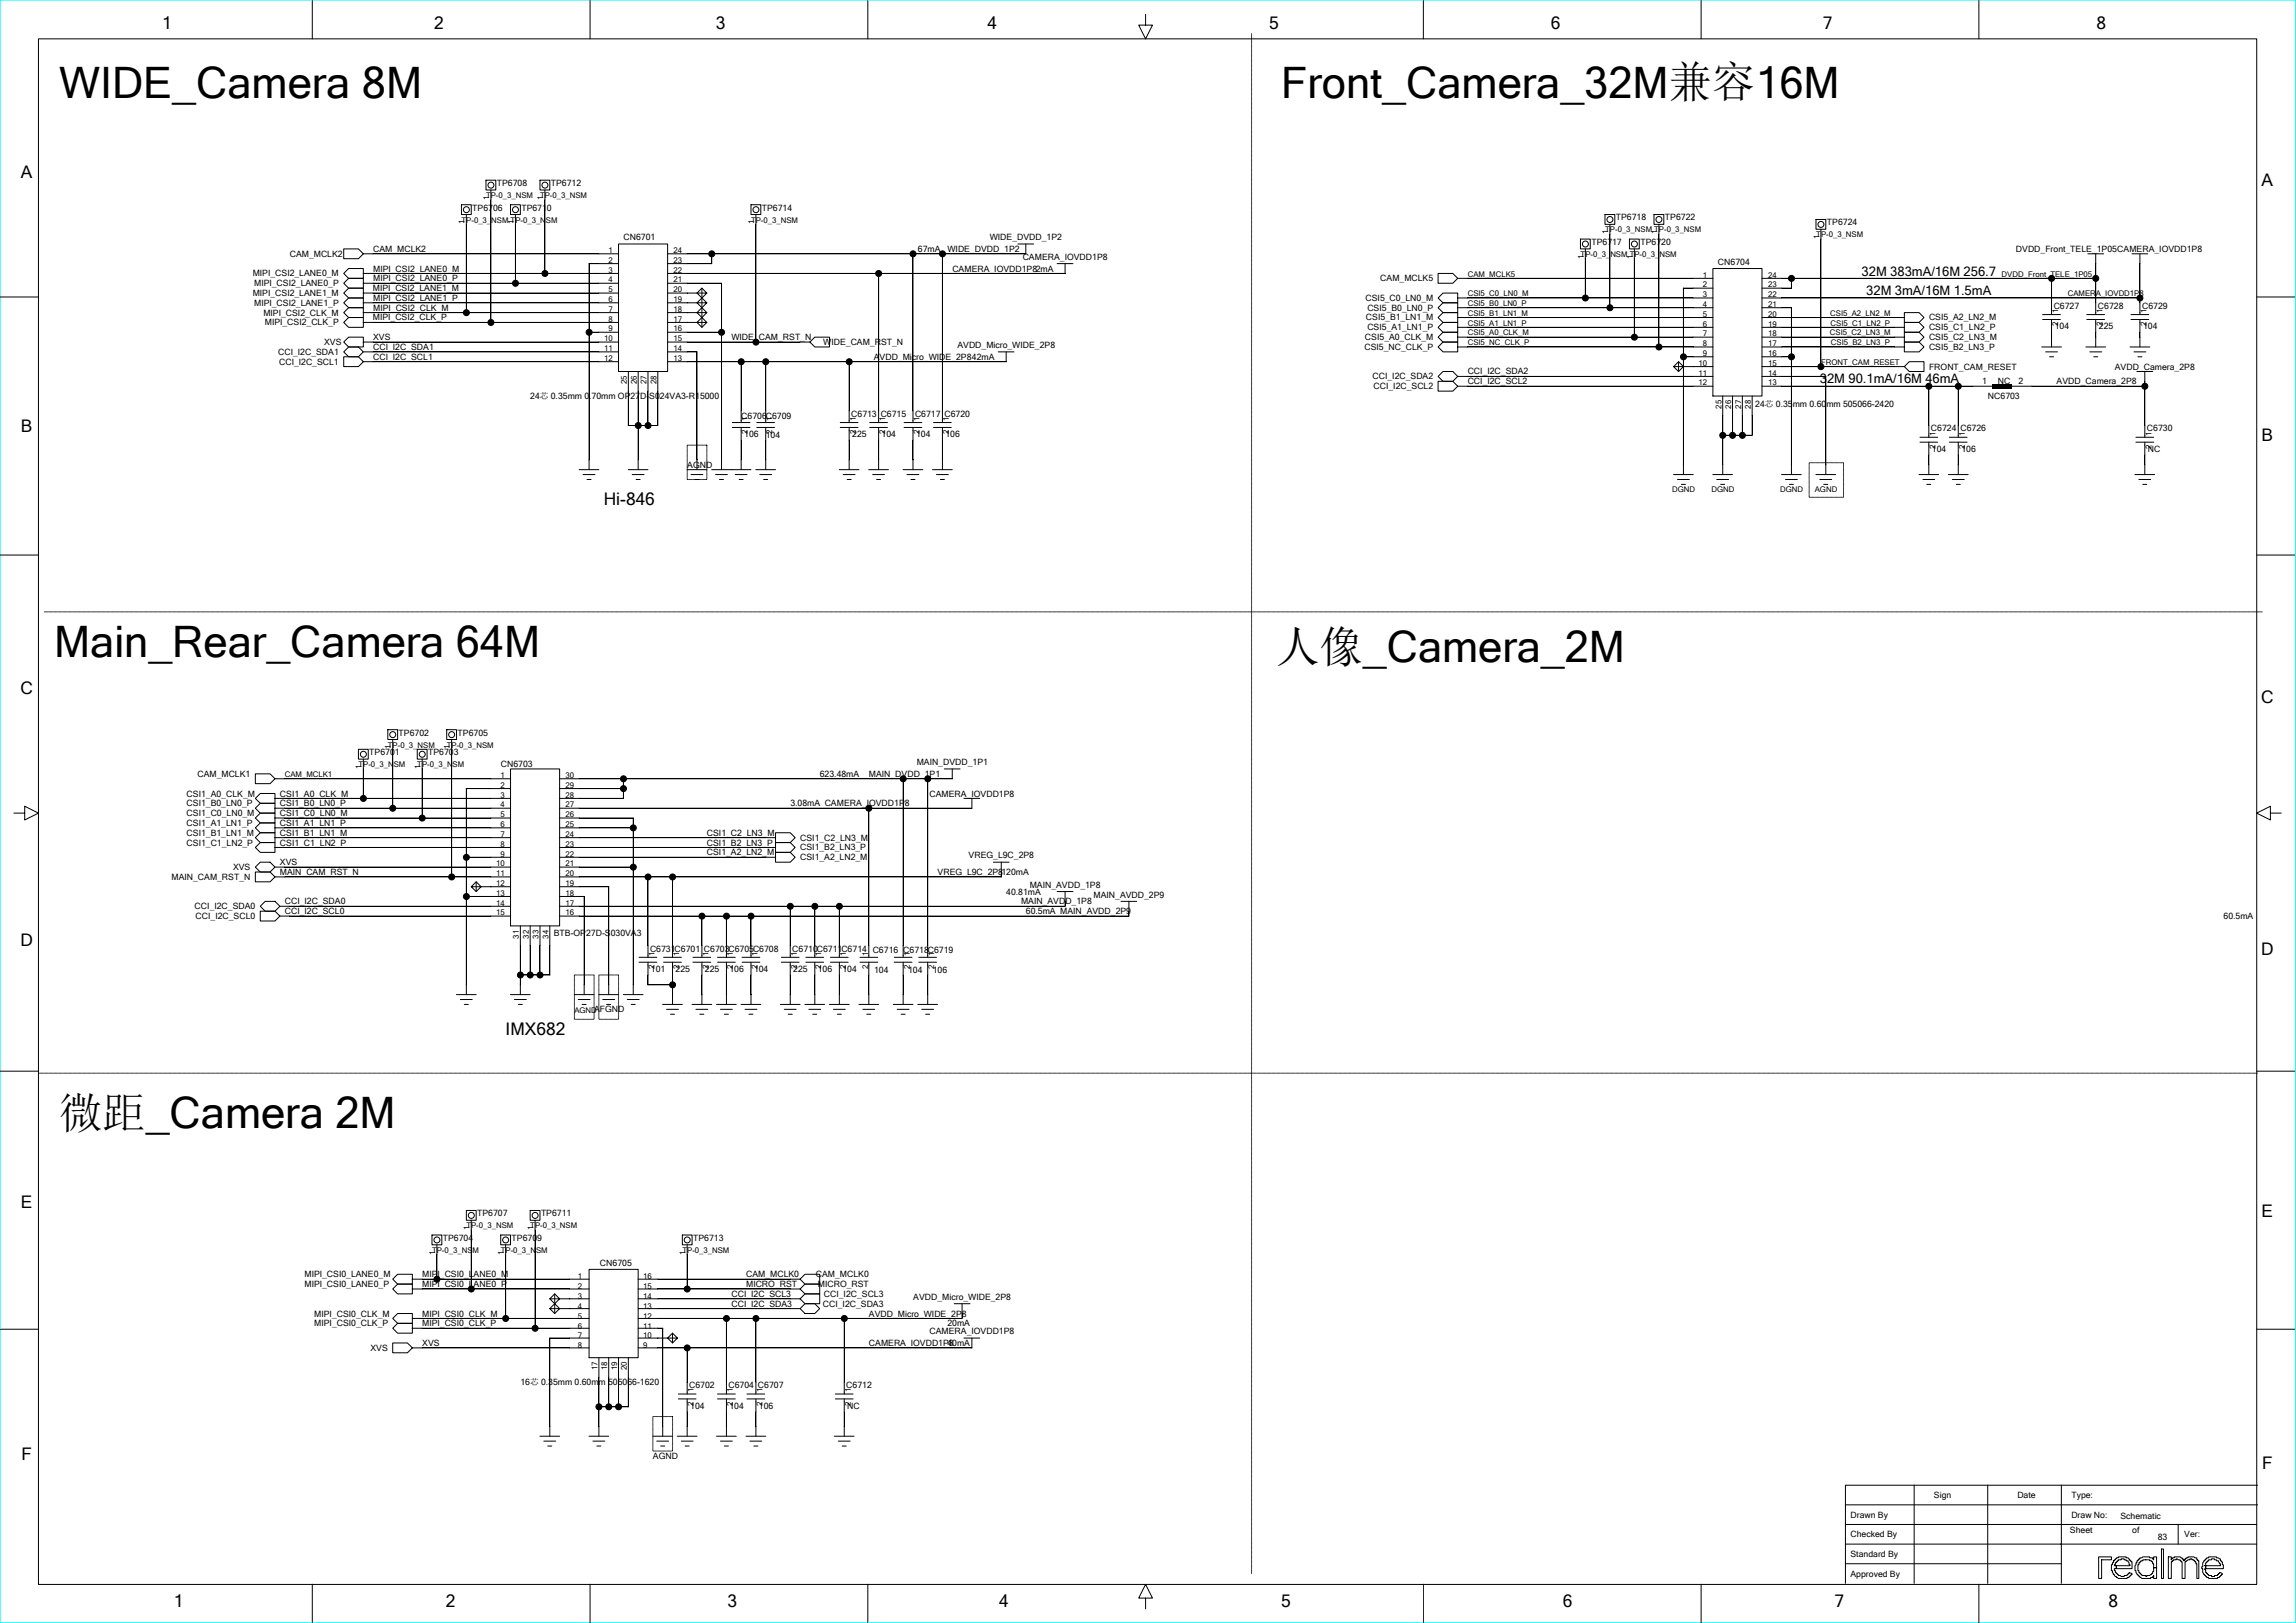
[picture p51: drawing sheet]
<svg xmlns="http://www.w3.org/2000/svg" width="297mm" height="210mm" viewBox="0 0 297 210" stroke-linecap="round" stroke-linejoin="round" font-family="sans-serif">
<defs><g id="words">
<g font-size="5.6">
<text x="7.6" y="12.6">WIDE_Camera 8M</text>
<text x="165.7" y="12.6">Front_Camera_32M兼容16M</text>
<text x="7" y="85">Main_Rear_Camera 64M</text>
<text x="165.1" y="85.6">人像_Camera_2M</text>
<text x="7.6" y="145.9">微距_Camera 2M</text>
</g>
<g font-size="2.2">
<text x="21" y="3.8">1</text>
<text x="56.1" y="3.8">2</text>
<text x="92.6" y="3.8">3</text>
<text x="127.8" y="3.8">4</text>
<text x="164.2" y="3.8">5</text>
<text x="200.6" y="3.8">6</text>
<text x="235.8" y="3.8">7</text>
<text x="271.2" y="3.8">8</text>
<text x="2.7" y="23">A</text>
<text x="292.6" y="24.1">A</text>
<text x="2.7" y="55.9">B</text>
<text x="292.6" y="57">B</text>
<text x="78.1" y="65.4">Hi-846</text>
<text x="2.6" y="89.8">C</text>
<text x="292.5" y="90.9">C</text>
<text x="2.6" y="122.4">D</text>
<text x="292.5" y="123.5">D</text>
<text x="65.4" y="133.9">IMX682</text>
<text x="2.7" y="156.3">E</text>
<text x="292.6" y="157.4">E</text>
<text x="2.8" y="188.9">F</text>
<text x="292.6" y="190.1">F</text>
<text x="22.5" y="208">1</text>
<text x="57.7" y="208">2</text>
<text x="94.1" y="208">3</text>
<text x="129.3" y="208">4</text>
<text x="165.7" y="208">5</text>
<text x="202.2" y="208">6</text>
<text x="237.3" y="208">7</text>
<text x="272.7" y="208">8</text>
</g>
<g font-size="1.7">
<text x="240.8" y="35.7">32M 383mA/16M 256.7</text>
<text x="241.4" y="38.2">32M 3mA/16M 1.5mA</text>
<text x="235.4" y="49.6">32M 90.1mA/16M 46mA</text>
</g>
<g font-size="1.1">
<text x="61.1" y="27.3">TP6706</text>
<text x="64.3" y="24.1">TP6708</text>
<text x="67.4" y="27.3">TP6710</text>
<text x="71.3" y="24.1">TP6712</text>
<text x="98.6" y="27.3">TP6714</text>
<text x="209" y="28.5">TP6718</text>
<text x="215.4" y="28.5">TP6722</text>
<text x="236.3" y="29.2">TP6724</text>
<text x="32.7" y="35.8">MIPI_CSI2_LANE0_M</text>
<text x="37.5" y="33.2">CAM_MCLK2</text>
<text x="48.3" y="32.6">CAM_MCLK2</text>
<text x="48.3" y="35.1">MIPI_CSI2_LANE0_M</text>
<text x="80.7" y="31.1">CN6701</text>
<text x="118.7" y="32.6">67mA</text>
<text x="122.6" y="32.6">WIDE_DVDD_1P2</text>
<text x="123.2" y="35.1">CAMERA_IOVDD1P82mA</text>
<text x="128" y="31.1">WIDE_DVDD_1P2</text>
<text x="132.3" y="33.6">CAMERA_IOVDD1P8</text>
<text x="205.9" y="31.7">TP6717</text>
<text x="212.2" y="31.7">TP6720</text>
<text x="222.2" y="34.2">CN6704</text>
<text x="260.8" y="32.6">DVDD_Front_TELE_1P05CAMERA_IOVDD1P8</text>
<text x="32.7" y="38.3">MIPI_CSI2_LANE1_M</text>
<text x="32.9" y="39.6">MIPI_CSI2_LANE1_P</text>
<text x="32.9" y="37">MIPI_CSI2_LANE0_P</text>
<text x="34.1" y="40.8">MIPI_CSI2_CLK_M</text>
<text x="48.2" y="37.7">MIPI_CSI2_LANE1_M</text>
<text x="48.2" y="41.5">MIPI_CSI2_CLK_P</text>
<text x="48.3" y="38.9">MIPI_CSI2_LANE1_P</text>
<text x="48.3" y="36.4">MIPI_CSI2_LANE0_P</text>
<text x="48.3" y="40.2">MIPI_CSI2_CLK_M</text>
<text x="176.6" y="38.9">CSI5_C0_LN0_M</text>
<text x="176.7" y="41.5">CSI5_B1_LN1_M</text>
<text x="176.9" y="40.2">CSI5_B0_LN0_P</text>
<text x="178.5" y="36.4">CAM_MCLK5</text>
<text x="249.5" y="41.5">CSI5_A2_LN2_M</text>
<text x="265.7" y="39.9">C6727</text>
<text x="271.4" y="39.9">C6728</text>
<text x="277.1" y="39.9">C6729</text>
<text x="34.3" y="42.1">MIPI_CSI2_CLK_P</text>
<text x="36" y="45.9">CCI_I2C_SDA1</text>
<text x="36.1" y="47.2">CCI_I2C_SCL1</text>
<text x="41.9" y="44.6">XVS</text>
<text x="48.3" y="44">XVS</text>
<text x="48.3" y="45.3">CCI_I2C_SDA1</text>
<text x="48.3" y="46.6">CCI_I2C_SCL1</text>
<text x="94.6" y="44">WIDE_CAM_RST_N</text>
<text x="106.5" y="44.6">WIDE_CAM_RST_N</text>
<text x="113" y="46.6">AVDD_Micro_WIDE_2P842mA</text>
<text x="123.8" y="45">AVDD_Micro_WIDE_2P8</text>
<text x="176.5" y="45.3">CSI5_NC_CLK_P</text>
<text x="176.6" y="44">CSI5_A0_CLK_M</text>
<text x="176.9" y="42.7">CSI5_A1_LN1_P</text>
<text x="249.5" y="47.8">FRONT_CAM_RESET</text>
<text x="249.5" y="45.3">CSI5_B2_LN3_P</text>
<text x="249.5" y="44">CSI5_C2_LN3_M</text>
<text x="249.5" y="42.7">CSI5_C1_LN2_P</text>
<text x="265.8" y="42.6">104</text>
<text x="271.5" y="42.6">225</text>
<text x="273.6" y="47.8">AVDD_Camera_2P8</text>
<text x="277.2" y="42.6">104</text>
<text x="68.6" y="51.6">24芯 0.35mm 0.70mm OP27D-S024VA3-R15000</text>
<text x="110.1" y="53.9">C6713 C6715</text>
<text x="118.4" y="53.9">C6717 C6720</text>
<text x="177.6" y="49.1">CCI_I2C_SDA2</text>
<text x="177.7" y="50.4">CCI_I2C_SCL2</text>
<text x="189.9" y="48.5">CCI_I2C_SDA2</text>
<text x="189.9" y="49.7">CCI_I2C_SCL2</text>
<text x="227.1" y="52.6">24芯 0.35mm 0.60mm 505066-2420</text>
<text x="256.4" y="49.7">1</text>
<text x="257.1" y="51.6">NC6703</text>
<text x="258.4" y="49.7">NC</text>
<text x="261.1" y="49.7">2</text>
<text x="266" y="49.7">AVDD_Camera_2P8</text>
<text x="95.9" y="54.2">C6706C6709</text>
<text x="96.3" y="56.6">106</text>
<text x="99.1" y="56.7">104</text>
<text x="110.2" y="56.6">225</text>
<text x="114" y="56.6">104</text>
<text x="118.5" y="56.6">104</text>
<text x="122.3" y="56.6">106</text>
<text x="249.8" y="55.8">C6724 C6726</text>
<text x="249.9" y="58.5">104</text>
<text x="253.7" y="58.5">106</text>
<text x="277.7" y="55.8">C6730</text>
<text x="277.9" y="58.5">NC</text>
<text x="88.9" y="60.5">AGND</text>
<text x="51.6" y="95.2">TP6702</text>
<text x="59.2" y="95.2">TP6705</text>
<text x="25.5" y="100.5">CAM_MCLK1</text>
<text x="47.8" y="97.7">TP6701</text>
<text x="55.4" y="97.7">TP6703</text>
<text x="64.8" y="99.2">CN6703</text>
<text x="106" y="100.5">623.48mA</text>
<text x="112.4" y="100.5">MAIN_DVDD_1P1</text>
<text x="118.6" y="99">MAIN_DVDD_1P1</text>
<text x="24.1" y="103.1">CSI1_A0_CLK_M</text>
<text x="24.1" y="104.3">CSI1_B0_LN0_P</text>
<text x="24.1" y="105.6">CSI1_C0_LN0_M</text>
<text x="24.1" y="106.9">CSI1_A1_LN1_P</text>
<text x="36.2" y="106.9">CSI1_A1_LN1_P</text>
<text x="36.2" y="103.1">CSI1_A0_CLK_M</text>
<text x="36.2" y="104.3">CSI1_B0_LN0_P</text>
<text x="36.2" y="105.6">CSI1_C0_LN0_M</text>
<text x="102.2" y="104.3">3.08mA CAMERA_IOVDD1P8</text>
<text x="120.2" y="103.1">CAMERA_IOVDD1P8</text>
<text x="22.2" y="113.9">MAIN_CAM_RST_N</text>
<text x="24.1" y="109.4">CSI1_C1_LN2_P</text>
<text x="24.1" y="108.1">CSI1_B1_LN1_M</text>
<text x="30.1" y="112.6">XVS</text>
<text x="36.2" y="108.1">CSI1_B1_LN1_M</text>
<text x="36.2" y="109.4">CSI1_C1_LN2_P</text>
<text x="36.2" y="113.2">MAIN_CAM_RST_N</text>
<text x="36.2" y="112">XVS</text>
<text x="91.4" y="110.7">CSI1_A2_LN2_M</text>
<text x="91.4" y="109.4">CSI1_B2_LN3_P</text>
<text x="91.4" y="108.1">CSI1_C2_LN3_M</text>
<text x="103.5" y="108.8">CSI1_C2_LN3_M</text>
<text x="103.5" y="110">CSI1_B2_LN3_P</text>
<text x="103.5" y="111.3">CSI1_A2_LN2_M</text>
<text x="121.3" y="113.2">VREG_L9C_2P8120mA</text>
<text x="125.3" y="111.1">VREG_L9C_2P8</text>
<text x="25.2" y="117.7">CCI_I2C_SDA0</text>
<text x="25.3" y="118.9">CCI_I2C_SCL0</text>
<text x="36.8" y="117">CCI_I2C_SDA0</text>
<text x="36.8" y="118.3">CCI_I2C_SCL0</text>
<text x="130.2" y="115.8">40.81mA</text>
<text x="132.1" y="117">MAIN_AVDD_1P8</text>
<text x="132.7" y="118.3">60.5mA MAIN_AVDD_2P9</text>
<text x="133.2" y="114.9">MAIN_AVDD_1P8</text>
<text x="141.5" y="116.1">MAIN_AVDD_2P9</text>
<text x="287.6" y="118.9">60.5mA</text>
<text x="71.6" y="121.1">BTB-OP27D-S030VA3</text>
<text x="84.1" y="123.1">C6731C6701 C6703C6705C6708</text>
<text x="84.2" y="125.8">101</text>
<text x="87.4" y="125.8">225</text>
<text x="91.2" y="125.8">225</text>
<text x="94.4" y="125.8">106</text>
<text x="97.5" y="125.8">104</text>
<text x="102.5" y="123.1">C6710C6711C6714 C6716 C6718C6719</text>
<text x="102.6" y="125.8">225</text>
<text x="105.8" y="125.8">106</text>
<text x="109" y="125.8">104</text>
<text x="113.1" y="125.9">104</text>
<text x="117.5" y="125.9">104</text>
<text x="120.7" y="125.9">106</text>
<text x="76.8" y="131">AFGND</text>
<text x="57.3" y="160.6">TP6704</text>
<text x="61.7" y="157.4">TP6707</text>
<text x="66.2" y="160.6">TP6709</text>
<text x="70" y="157.4">TP6711</text>
<text x="89.7" y="160.6">TP6713</text>
<text x="39.4" y="165.3">MIPI_CSI0_LANE0_M</text>
<text x="39.4" y="166.5">MIPI_CSI0_LANE0_P</text>
<text x="54.6" y="165.3">MIPI_CSI0_LANE0_M</text>
<text x="54.6" y="166.5">MIPI_CSI0_LANE0_P</text>
<text x="77.6" y="163.8">CN6705</text>
<text x="94.6" y="167.8">CCI_I2C_SCL3</text>
<text x="96.5" y="166.5">MICRO_RST</text>
<text x="96.5" y="165.3">CAM_MCLK0</text>
<text x="105.5" y="165.3">CAM_MCLK0</text>
<text x="105.8" y="166.5">MICRO_RST</text>
<text x="106.6" y="167.8">CCI_I2C_SCL3</text>
<text x="40.7" y="170.4">MIPI_CSI0_CLK_M</text>
<text x="40.7" y="171.6">MIPI_CSI0_CLK_P</text>
<text x="54.6" y="170.4">MIPI_CSI0_CLK_M</text>
<text x="54.6" y="171.6">MIPI_CSI0_CLK_P</text>
<text x="94.6" y="169.1">CCI_I2C_SDA3</text>
<text x="106.4" y="169.1">CCI_I2C_SDA3</text>
<text x="112.4" y="170.4">AVDD_Micro_WIDE_2P8</text>
<text x="118.1" y="168.2">AVDD_Micro_WIDE_2P8</text>
<text x="120.2" y="172.6">CAMERA_IOVDD1P8</text>
<text x="122.6" y="171.6">20mA</text>
<text x="47.9" y="174.8">XVS</text>
<text x="54.6" y="174.2">XVS</text>
<text x="67.3" y="179.2">16芯 0.35mm 0.60mm 505066-1620</text>
<text x="89.2" y="179.6">C6702</text>
<text x="94.2" y="179.6">C6704 C6707</text>
<text x="109.5" y="179.6">C6712</text>
<text x="112.4" y="174.2">CAMERA_IOVDD1P8</text>
<text x="122.6" y="174.2">40mA</text>
<text x="89.3" y="182.3">104</text>
<text x="94.4" y="182.3">104</text>
<text x="98.2" y="182.3">106</text>
<text x="109.6" y="182.3">NC</text>
<text x="84.5" y="188.8">AGND</text>
<text x="239.4" y="196.4">Drawn By</text>
<text x="250.2" y="193.8">Sign</text>
<text x="261" y="193.8">Date</text>
<text x="267.9" y="193.8">Type:</text>
<text x="267.9" y="196.4">Draw No:</text>
<text x="274.3" y="196.5">Schematic</text>
<text x="239.4" y="198.9">Checked By</text>
<text x="239.4" y="201.5">Standard By</text>
<text x="267.8" y="198.4">Sheet</text>
<text x="275.8" y="198.4">of</text>
<text x="279.1" y="199.3">83</text>
<text x="282.6" y="198.9">Ver:</text>
<text x="239.4" y="204">Approved By</text>
</g>
<g font-size="1">
<text x="59.7" y="28.8">TP-0_3_NSM TP-0_3_NSM</text>
<text x="60.1" y="29" transform="rotate(-90 60.1 29)">1</text>
<text x="62.9" y="25.6">TP-0_3_NSM</text>
<text x="63.3" y="25.8" transform="rotate(-90 63.3 25.8)">1</text>
<text x="66.5" y="29" transform="rotate(-90 66.5 29)">1</text>
<text x="69.9" y="25.6">TP-0_3_NSM</text>
<text x="70.3" y="25.8" transform="rotate(-90 70.3 25.8)">1</text>
<text x="97.2" y="28.8">TP-0_3_NSM</text>
<text x="97.6" y="29" transform="rotate(-90 97.6 29)">1</text>
<text x="78.7" y="32.7">1</text>
<text x="78.7" y="34">2</text>
<text x="78.7" y="35.3">3</text>
<text x="87.1" y="32.7">24</text>
<text x="87.1" y="35.3">22</text>
<text x="87.1" y="34">23</text>
<text x="189.9" y="35.8">CAM_MCLK5</text>
<text x="204.5" y="33.2">TP-0_3_NSM TP-0_3_NSM</text>
<text x="204.9" y="33.5" transform="rotate(-90 204.9 33.5)">1</text>
<text x="207.6" y="30.1">TP-0_3_NSM TP-0_3_NSM</text>
<text x="208" y="30.3" transform="rotate(-90 208 30.3)">1</text>
<text x="211.2" y="33.5" transform="rotate(-90 211.2 33.5)">1</text>
<text x="214.4" y="30.3" transform="rotate(-90 214.4 30.3)">1</text>
<text x="220.3" y="35.9">1</text>
<text x="228.7" y="35.9">24</text>
<text x="234.9" y="30.7">TP-0_3_NSM</text>
<text x="235.3" y="30.9" transform="rotate(-90 235.3 30.9)">1</text>
<text x="258.9" y="35.8">DVDD_Front_TELE_1P05</text>
<text x="78.7" y="37.8">5</text>
<text x="78.7" y="40.3">7</text>
<text x="78.7" y="41.6">8</text>
<text x="78.7" y="39.1">6</text>
<text x="78.7" y="36.5">4</text>
<text x="87.1" y="36.5">21</text>
<text x="87.1" y="37.8">20</text>
<text x="87.1" y="40.3">18</text>
<text x="87.1" y="41.6">17</text>
<text x="87.1" y="39.1">19</text>
<text x="189.9" y="38.3">CSI5_C0_LN0_M</text>
<text x="189.9" y="39.6">CSI5_B0_LN0_P</text>
<text x="189.9" y="40.8">CSI5_B1_LN1_M</text>
<text x="220.3" y="41">5</text>
<text x="220.3" y="37.2">2</text>
<text x="220.3" y="39.7">4</text>
<text x="220.3" y="38.4">3</text>
<text x="228.7" y="38.4">22</text>
<text x="228.7" y="41">20</text>
<text x="228.7" y="39.7">21</text>
<text x="228.7" y="37.2">23</text>
<text x="236.8" y="40.8">CSI5_A2_LN2_M</text>
<text x="266.2" y="40.5" transform="rotate(-90 266.2 40.5)">1</text>
<text x="267.5" y="38.3">CAMERA_IOVDD1P8</text>
<text x="272" y="40.5" transform="rotate(-90 272 40.5)">1</text>
<text x="277.7" y="40.5" transform="rotate(-90 277.7 40.5)">1</text>
<text x="78.1" y="46.7">12</text>
<text x="78.1" y="44.2">10</text>
<text x="78.1" y="45.4">11</text>
<text x="78.7" y="42.9">9</text>
<text x="87.1" y="45.4">14</text>
<text x="87.1" y="44.2">15</text>
<text x="87.1" y="46.7">13</text>
<text x="87.1" y="42.9">16</text>
<text x="189.9" y="43.4">CSI5_A0_CLK_M</text>
<text x="189.9" y="44.7">CSI5_NC_CLK_P</text>
<text x="189.9" y="42.1">CSI5_A1_LN1_P</text>
<text x="219.7" y="47.3">10</text>
<text x="220.3" y="46.1">9</text>
<text x="220.3" y="44.8">8</text>
<text x="220.3" y="43.5">7</text>
<text x="220.3" y="42.2">6</text>
<text x="228.7" y="44.8">17</text>
<text x="228.7" y="42.2">19</text>
<text x="228.7" y="47.3">15</text>
<text x="228.7" y="43.5">18</text>
<text x="228.7" y="46.1">16</text>
<text x="235.6" y="47.2">FRONT_CAM_RESET</text>
<text x="236.7" y="43.4">CSI5_C2_LN3_M</text>
<text x="236.8" y="42.1">CSI5_C1_LN2_P</text>
<text x="236.8" y="44.7">CSI5_B2_LN3_P</text>
<text x="266.2" y="42.2" transform="rotate(-90 266.2 42.2)">2</text>
<text x="272" y="42.2" transform="rotate(-90 272 42.2)">2</text>
<text x="277.7" y="42.2" transform="rotate(-90 277.7 42.2)">2</text>
<text x="81.1" y="49.7" transform="rotate(-90 81.1 49.7)">25</text>
<text x="82.4" y="49.7" transform="rotate(-90 82.4 49.7)">26</text>
<text x="83.6" y="49.7" transform="rotate(-90 83.6 49.7)">27</text>
<text x="84.9" y="49.7" transform="rotate(-90 84.9 49.7)">28</text>
<text x="219.7" y="49.9">12</text>
<text x="219.7" y="48.6">11</text>
<text x="222.7" y="52.9" transform="rotate(-90 222.7 52.9)">25</text>
<text x="224" y="52.9" transform="rotate(-90 224 52.9)">26</text>
<text x="225.2" y="52.9" transform="rotate(-90 225.2 52.9)">27</text>
<text x="226.5" y="52.9" transform="rotate(-90 226.5 52.9)">28</text>
<text x="228.7" y="48.6">14</text>
<text x="228.7" y="49.9">13</text>
<text x="96.7" y="56.2" transform="rotate(-90 96.7 56.2)">2</text>
<text x="96.7" y="54.5" transform="rotate(-90 96.7 54.5)">1</text>
<text x="99.9" y="56.2" transform="rotate(-90 99.9 56.2)">2</text>
<text x="99.9" y="54.5" transform="rotate(-90 99.9 54.5)">1</text>
<text x="110.7" y="56.2" transform="rotate(-90 110.7 56.2)">2</text>
<text x="110.7" y="54.5" transform="rotate(-90 110.7 54.5)">1</text>
<text x="114.5" y="56.2" transform="rotate(-90 114.5 56.2)">2</text>
<text x="114.5" y="54.5" transform="rotate(-90 114.5 54.5)">1</text>
<text x="118.9" y="56.2" transform="rotate(-90 118.9 56.2)">2</text>
<text x="118.9" y="54.5" transform="rotate(-90 118.9 54.5)">1</text>
<text x="122.8" y="56.2" transform="rotate(-90 122.8 56.2)">2</text>
<text x="122.8" y="54.5" transform="rotate(-90 122.8 54.5)">1</text>
<text x="250.4" y="58.1" transform="rotate(-90 250.4 58.1)">2</text>
<text x="250.4" y="56.4" transform="rotate(-90 250.4 56.4)">1</text>
<text x="254.2" y="58.1" transform="rotate(-90 254.2 58.1)">2</text>
<text x="254.2" y="56.4" transform="rotate(-90 254.2 56.4)">1</text>
<text x="278.3" y="58.1" transform="rotate(-90 278.3 58.1)">2</text>
<text x="278.3" y="56.4" transform="rotate(-90 278.3 56.4)">1</text>
<text x="216.3" y="63.7">DGND</text>
<text x="221.4" y="63.7">DGND</text>
<text x="230.3" y="63.7">DGND</text>
<text x="234.8" y="63.7">AGND</text>
<text x="36.8" y="100.5">CAM_MCLK1</text>
<text x="46.4" y="99.3">TP-0_3_NSM</text>
<text x="46.8" y="99.5" transform="rotate(-90 46.8 99.5)">1</text>
<text x="50.2" y="96.7">TP-0_3_NSM</text>
<text x="50.6" y="96.9" transform="rotate(-90 50.6 96.9)">1</text>
<text x="54" y="99.3">TP-0_3_NSM</text>
<text x="54.4" y="99.5" transform="rotate(-90 54.4 99.5)">1</text>
<text x="57.8" y="96.7">TP-0_3_NSM</text>
<text x="58.2" y="96.9" transform="rotate(-90 58.2 96.9)">1</text>
<text x="64.7" y="101.9">2</text>
<text x="64.7" y="100.7">1</text>
<text x="73.2" y="100.7">30</text>
<text x="73.2" y="101.9">29</text>
<text x="64.7" y="104.5">4</text>
<text x="64.7" y="105.7">5</text>
<text x="64.7" y="107">6</text>
<text x="64.7" y="103.2">3</text>
<text x="73.2" y="103.2">28</text>
<text x="73.2" y="105.7">26</text>
<text x="73.2" y="107">25</text>
<text x="73.2" y="104.5">27</text>
<text x="64.2" y="113.4">11</text>
<text x="64.2" y="112.1">10</text>
<text x="64.7" y="108.3">7</text>
<text x="64.7" y="109.6">8</text>
<text x="64.7" y="110.8">9</text>
<text x="73.2" y="110.8">22</text>
<text x="73.2" y="108.3">24</text>
<text x="73.2" y="112.1">21</text>
<text x="73.2" y="113.4">20</text>
<text x="73.2" y="109.6">23</text>
<text x="64.2" y="118.4">15</text>
<text x="64.2" y="114.6">12</text>
<text x="64.2" y="117.2">14</text>
<text x="64.2" y="115.9">13</text>
<text x="73.2" y="118.4">16</text>
<text x="73.2" y="114.6">19</text>
<text x="73.2" y="115.9">18</text>
<text x="73.2" y="117.2">17</text>
<text x="67.1" y="121.4" transform="rotate(-90 67.1 121.4)">31</text>
<text x="68.4" y="121.4" transform="rotate(-90 68.4 121.4)">32</text>
<text x="69.7" y="121.4" transform="rotate(-90 69.7 121.4)">33</text>
<text x="70.9" y="121.4" transform="rotate(-90 70.9 121.4)">34</text>
<text x="84.7" y="125.4" transform="rotate(-90 84.7 125.4)">2</text>
<text x="84.7" y="123.7" transform="rotate(-90 84.7 123.7)">1</text>
<text x="87.8" y="125.4" transform="rotate(-90 87.8 125.4)">2</text>
<text x="87.8" y="123.7" transform="rotate(-90 87.8 123.7)">1</text>
<text x="91.6" y="125.4" transform="rotate(-90 91.6 125.4)">2</text>
<text x="91.6" y="123.7" transform="rotate(-90 91.6 123.7)">1</text>
<text x="94.8" y="125.4" transform="rotate(-90 94.8 125.4)">2</text>
<text x="94.8" y="123.7" transform="rotate(-90 94.8 123.7)">1</text>
<text x="98" y="125.4" transform="rotate(-90 98 125.4)">2</text>
<text x="98" y="123.7" transform="rotate(-90 98 123.7)">1</text>
<text x="103.1" y="125.4" transform="rotate(-90 103.1 125.4)">2</text>
<text x="103.1" y="123.7" transform="rotate(-90 103.1 123.7)">1</text>
<text x="106.2" y="125.4" transform="rotate(-90 106.2 125.4)">2</text>
<text x="106.2" y="123.7" transform="rotate(-90 106.2 123.7)">1</text>
<text x="109.4" y="125.4" transform="rotate(-90 109.4 125.4)">2</text>
<text x="109.4" y="123.7" transform="rotate(-90 109.4 123.7)">1</text>
<text x="112.3" y="125.4" transform="rotate(-90 112.3 125.4)">2</text>
<text x="112.3" y="123.7" transform="rotate(-90 112.3 123.7)">1</text>
<text x="117.7" y="125.4" transform="rotate(-90 117.7 125.4)">2</text>
<text x="117.7" y="123.7" transform="rotate(-90 117.7 123.7)">1</text>
<text x="120.8" y="125.4" transform="rotate(-90 120.8 125.4)">2</text>
<text x="120.8" y="123.7" transform="rotate(-90 120.8 123.7)">1</text>
<text x="74.3" y="131">AGND</text>
<text x="60.3" y="158.9">TP-0_3_NSM</text>
<text x="60.7" y="159.2" transform="rotate(-90 60.7 159.2)">1</text>
<text x="68.6" y="158.9">TP-0_3_NSM</text>
<text x="69" y="159.2" transform="rotate(-90 69 159.2)">1</text>
<text x="55.9" y="162.1">TP-0_3_NSM</text>
<text x="56.3" y="162.3" transform="rotate(-90 56.3 162.3)">1</text>
<text x="64.8" y="162.1">TP-0_3_NSM</text>
<text x="65.2" y="162.3" transform="rotate(-90 65.2 162.3)">1</text>
<text x="74.8" y="166.8">2</text>
<text x="74.8" y="165.5">1</text>
<text x="83.2" y="165.5">16</text>
<text x="83.2" y="166.8">15</text>
<text x="88.3" y="162.1">TP-0_3_NSM</text>
<text x="88.7" y="162.3" transform="rotate(-90 88.7 162.3)">1</text>
<text x="74.8" y="173.2">7</text>
<text x="74.8" y="171.9">6</text>
<text x="74.8" y="170.6">5</text>
<text x="74.8" y="169.4">4</text>
<text x="74.8" y="168.1">3</text>
<text x="83.2" y="168.1">14</text>
<text x="83.2" y="169.4">13</text>
<text x="83.2" y="170.6">12</text>
<text x="83.2" y="171.9">11</text>
<text x="83.2" y="173.2">10</text>
<text x="74.8" y="174.4">8</text>
<text x="77.3" y="177.3" transform="rotate(-90 77.3 177.3)">17</text>
<text x="78.6" y="177.3" transform="rotate(-90 78.6 177.3)">18</text>
<text x="79.8" y="177.3" transform="rotate(-90 79.8 177.3)">19</text>
<text x="81.1" y="177.3" transform="rotate(-90 81.1 177.3)">20</text>
<text x="83.2" y="174.4">9</text>
<text x="89.7" y="181.9" transform="rotate(-90 89.7 181.9)">2</text>
<text x="89.7" y="180.2" transform="rotate(-90 89.7 180.2)">1</text>
<text x="94.8" y="181.9" transform="rotate(-90 94.8 181.9)">2</text>
<text x="94.8" y="180.2" transform="rotate(-90 94.8 180.2)">1</text>
<text x="98.6" y="181.9" transform="rotate(-90 98.6 181.9)">2</text>
<text x="98.6" y="180.2" transform="rotate(-90 98.6 180.2)">1</text>
<text x="110" y="181.9" transform="rotate(-90 110 181.9)">2</text>
<text x="110" y="180.2" transform="rotate(-90 110 180.2)">1</text>
</g>
</g></defs>
<path d="M0 0h296.9v210h-296.9z" fill="none" stroke="#0ff" stroke-width=".13"/>
<g fill="none" stroke="#000" stroke-width=".13">
<path d="M5 5h286.9v200h-286.9zM40.4 .1v4.9M76.3 .1v4.9M112.3 .1v4.9M148.2 1.9v1.3h.9l-.9 1.8-.9-1.8h.9M161.9 4.3v199.3M184.1 .1v4.9M220 .1v4.9M256 .1v4.9M0 38.4h5M44.5 37.9l.6-.6h1.9v1.3h-1.9zM44.5 39.2l.6-.6h1.9v1.2h-1.9z"/>
<path d="M44.5 36.7l.6-.7h1.9v1.3h-1.9zM44.5 32.2h1.9l.6 .6-.6 .7h-1.9zM44.5 35.4l.6-.7h1.9v1.3h-1.9zM47 37.9h33M47 39.2h33M47 36.7h33M47 32.8h33M47 35.4h33M59.7 26.5h1.3v1.3h-1.3zM60.3 27.7v12.8M62.9 23.3h1.2v1.3h-1.2zM63.5 24.6v17.1"/>
<path d="M66 26.5h1.3v1.3h-1.3zM66.7 27.7v9M69.8 23.3h1.3v1.3h-1.3zM70.5 24.6v10.8M80 31.6h6.4v16.5h-6.4zM80 34.1h-3.8v26.7M86.3 37.9h5.1l-.6 .7-.6-.7 .6-.6 .6 .6M86.3 39.2h5.1l-.6 .6-.6-.6 .6-.6 .6 .6M86.3 36.7h7v24.1M90.8 37.3v5.1M92.1 32.8v1.3h-5.8M97.1 26.5h1.3v1.3h-1.3z"/>
<path d="M97.8 27.7v16.6M113.7 35.4v19.3M118.1 32.8v21.9M121.9 32.8v21.9M131.7 31.6h2M132.7 31.6v1.3M132.7 32.8h-46.4M136.7 34.1h2.1M137.8 34.1v1.3h-51.5M186 35.4h1.9l.7 .6-.7 .7h-1.9zM186 39.8l.7-.6h1.9v1.2h-1.9zM186 38.6l.7-.7h1.9v1.3h-1.9z"/>
<path d="M188.6 36h33M188.6 39.8h33M188.6 38.6h33M204.4 30.9h1.3v1.3h-1.3zM205.1 32.2v6.4M207.6 27.8h1.3v1.2h-1.3zM208.2 29v10.8M210.8 30.9h1.2v1.3h-1.2zM211.4 32.2v11.4M214 27.8h1.2v1.2h-1.2zM214.6 29v15.9M217.8 37.3h3.8"/>
<path d="M217.8 37.3v24.1M221.6 34.7h6.3v16.5h-6.3zM227.9 39.8h3.8v21.6M227.9 38.6h48.9M231.7 36v1.3h-3.8M234.9 28.4h1.3v1.3h-1.3zM235.5 29.7v17.7M265.4 36v4.7M270.1 32.8h2M271.1 32.8v7.9M271.1 36h-43.2M275.8 32.8h2"/>
<path d="M276.8 32.8v7.9M291.9 38.4h5M44.5 40.4l.6-.6h1.9v1.3h-1.9zM44.5 41.7l.6-.6h1.9v1.3h-1.9zM44.5 44.3l.6-.7h1.9v1.3h-1.9zM44.5 45.5l.6-.6h1.3l.6 .6-.6 .7h-1.3zM44.5 46.2h1.9l.6 .6-.6 .6h-1.9zM47 40.4h33M47 41.7h33M47 45.5h33M47 44.3h33M47 46.8h33"/>
<path d="M76.2 43h3.8M81.3 55.1h3.8M81.3 48.1v7M82.5 48.1v12.7M83.8 48.1v7M85.1 48.1v7M86.3 40.4h5.1l-.6 .7-.6-.7 .6-.6 .6 .6M86.3 41.7h5.1l-.6 .7-.6-.7 .6-.6 .6 .6M86.3 45.5h3.9v15.3M86.3 43h7M86.3 44.3h18.5M88.9 57.6h2.5v4.5h-2.5z"/>
<path d="M94.7 55.3h2.3M94.7 54.7h2.3M95.9 46.8v7.9M95.9 55.3v5.5M97.9 55.3h2.3M97.9 54.7h2.3M99 46.8v7.9M99 55.3v5.5M105.4 43.6h1.9v1.3h-1.9l-.6-.6zM108.7 55.3h2.3M108.7 54.7h2.3M109.8 46.8v7.9"/>
<path d="M109.8 55.3v5.5M112.5 55.3h2.3M112.5 54.7h2.3M113.7 55.3v5.5M116.9 55.3h2.3M116.9 54.7h2.3M118.1 55.3v5.5M120.8 55.3h2.3M120.8 54.7h2.3M121.9 55.3v5.5M129.1 45.5h2.1M130.2 45.5v1.3h-43.9"/>
<path d="M186 49.3h1.9l.7 .7-.7 .6h-1.9zM186 48.7l.7-.6h1.2l.7 .6-.7 .6h-1.2zM186 44.9l.7-.6h1.9v1.2h-1.9zM186 43.6l.7-.6h1.9v1.3h-1.9zM186 42.4l.7-.7h1.9v1.3h-1.9zM186 41.1l.7-.7h1.9v1.3h-1.9zM188.6 50h33M188.6 48.7h33M188.6 44.9h33M188.6 43.6h33M188.6 42.4h33M188.6 41.1h33"/>
<path d="M216.5 47.4l.6-.6 .7 .6-.7 .7-.6-.7h1.3M217.1 46.8v1.3M217.8 46.2h3.8M217.8 47.4h3.8M222.8 51.2v10.2M224.1 51.2v5.1M225.4 51.2v5.1M226.7 51.2v5.1h-3.9M227.9 50h29.9M227.9 48.7h8.3v12.7M227.9 44.9h18.4M227.9 46.2h3.8"/>
<path d="M227.9 47.4h18.4M227.9 43.6h18.4M227.9 42.4h18.4M227.9 41.1h18.4M234 59.9h4.5v4.4h-4.5zM246.3 47.4l.7-.6h1.9v1.3h-1.9zM246.3 44.3h1.9l.7 .6-.7 .6h-1.9zM246.3 43h1.9l.7 .6-.7 .7h-1.9zM246.3 41.7h1.9l.7 .7-.7 .6h-1.9zM246.3 40.4h1.9l.7 .7-.7 .6h-1.9zM248.4 57.2h2.2M248.4 56.6h2.2"/>
<path d="M249.5 50v6.6M249.5 57.2v4.2M252.2 57.2h2.3M252.2 56.6h2.3M253.3 50v6.6M253.3 57.2v4.2M260.3 50h17.1M264.1 44.9h2.6M264.2 41.3h2.3M264.2 40.7h2.3M264.6 45.5h1.5M265.1 46.2h.5"/>
<path d="M265.4 41.3v3.6M269.8 44.9h2.6M269.9 41.3h2.3M269.9 40.7h2.3M270.3 45.5h1.6M270.8 46.2h.6M271.1 41.3v3.6M275.5 44.9h2.6M275.7 41.3h2.3M275.7 40.7h2.3M276 45.5h1.6M276.3 57.2h2.3"/>
<path d="M276.3 56.6h2.3M276.4 48.1h2.1M276.6 46.2h.5M276.8 41.3v3.6M277.4 48.1v8.5M277.4 57.2v4.2M0 71.8h5M5.7 79.2h287M74.9 60.8h2.6M75.4 61.4h1.6M75.9 62h.6M81.3 60.8h2.5"/>
<path d="M81.8 61.4h1.5M82.3 62h.5M88.9 60.8h2.5M89.4 61.4h1.5M89.9 62h.5M92.1 60.8h5M92.6 61.4h1.5M93.1 62h.5M95.1 61.4h1.5M95.6 62h.5M97.8 60.8h2.5M98.3 61.4h1.5"/>
<path d="M98.8 62h.5M108.6 60.8h2.5M109.1 61.4h1.5M109.6 62h.5M112.4 60.8h2.5M112.9 61.4h1.5M113.4 62h.5M116.8 60.8h2.6M117.3 61.4h1.6M117.8 62h.6M120.6 60.8h2.6M121.1 61.4h1.6"/>
<path d="M121.6 62h.6M216.5 61.4h2.5M217 62h1.5M217.5 62.7h.5M221.6 61.4h2.5M222.1 62h1.5M222.6 62.7h.5M230.5 61.4h2.5M231 62h1.5M231.5 62.7h.5M234.9 61.4h2.5M235.4 62h1.5"/>
<path d="M235.9 62.7h.5M248.2 61.4h2.6M248.7 62h1.6M249.2 62.7h.6M252 61.4h2.6M252.6 62h1.5M253.1 62.7h.5M276.2 61.4h2.5M276.7 62h1.5M277.2 62.7h.5M291.9 71.8h5M46.4 97h1.2v1.2h-1.2z"/>
<path d="M47 98.2v5.1M50.2 94.4h1.2v1.3h-1.2zM50.8 95.7v8.9M54 97h1.2v1.2h-1.2zM54.6 98.2v7.7M57.8 94.4h1.3v1.3h-1.3zM58.4 95.7v17.8M66 99.5h6.4v20.3h-6.4zM122.2 99.5h2M123.2 99.5v1.3h-50.8M1.8 105.2h1.4v-.9l1.8 .9-1.8 .9v-.9M33 100.1h1.9l.7 .7-.7 .6h-1.9z"/>
<path d="M33 103.3l.7-.6h1.9v1.2h-1.9zM33 104.6l.7-.7h1.9v1.3h-1.9zM33 105.8l.7-.6h1.9v1.3h-1.9zM33 109.7l.7-.7h1.9v1.3h-1.9zM33 108.4l.7-.7h1.9v1.3h-1.9zM33 107.1l.7-.6h1.9v1.2h-1.9zM33 112.2l.7-.6h1.2l.7 .6-.7 .6h-1.2zM33 112.8h1.9l.7 .7-.7 .6h-1.9zM33.7 117.3l.6-.7h1.3l.6 .7-.6 .6h-1.3zM33.7 117.9h1.9l.6 .6-.6 .7h-1.9zM35.6 100.8h30.5M35.6 103.3h30.5"/>
<path d="M35.6 104.6h30.5M35.6 105.8h30.5M35.6 107.1h30.5M35.6 108.4h30.5M35.6 109.7h30.5M35.6 112.2h30.5M35.6 113.5h30.5M36.2 117.3h29.9M36.2 118.5h29.9M60.3 110.9h5.8M60.3 116h5.8M61 114.7l.6-.6 .6 .6-.6 .7-.6-.7h5.1"/>
<path d="M61.6 114.1v1.3M66.1 102h-5.8v26.7M67.3 119.8v8.9M68.6 119.8v6.4M69.8 119.8v6.4M71.1 119.8v6.4h-3.8M72.4 114.7h6.3v14M72.4 118.5h73.6M72.4 102h8.2M72.4 105.8h9.5v22.9M72.4 107.1h9.5M72.4 108.4h27.9"/>
<path d="M72.4 109.7h27.9M72.4 110.9h27.9M72.4 112.2h9.5M72.4 116h3.2v12.7M80.6 100.8v2.5M80.6 103.3h-8.2M83.8 113.5v10.4M87 113.5v10.4M90.8 118.5v5.4M94 118.5v5.4M97.1 118.5v5.4M100.3 107.7h1.9l.7 .7-.7 .6h-1.9z"/>
<path d="M100.3 109h1.9l.7 .7-.7 .6h-1.9zM100.3 110.3h1.9l.7 .6-.7 .7h-1.9zM102.2 117.3v6.6M105.4 117.3v6.6M108.6 117.3v6.6M112.4 104.6v19.3M116.8 100.8v23.1M120 100.8v23.1M124.7 103.3h2M125.7 103.3v1.3h-53.3M128.5 111.6h2M129.5 111.6v1.9h-57.1"/>
<path d="M136.7 115.4h2.1M137.8 115.4v1.9h-65.4M145 116.6h2M146 116.6v1.9M293.7 105.2v-.9l-1.8 .9 1.8 .9v-.9h1.4M0 138.6h5M5.1 138.9h286.9M59 128.7h2.6M59.6 129.3h1.5M60.1 130h.5M66 128.7h2.6M66.5 129.3h1.6"/>
<path d="M67 130h.6M74.3 128.7h2.5M74.3 126.2h2.5v5.7h-2.5zM74.8 129.3h1.5M75.3 130h.5M77.5 128.7h2.5M77.5 126.2h2.5v5.7h-2.5zM78 129.3h1.5M78.5 130h.5M80.6 128.7h2.6M81.1 129.3h1.6M81.7 130h.5"/>
<path d="M82.7 124.5h2.3M82.7 123.9h2.3M83.8 127.4h3.2M83.8 124.5v2.9M85.7 130h2.6M85.8 124.5h2.3M85.8 123.9h2.3M86.2 130.6h1.6M86.7 131.2h.5M87 124.5v5.5M89.5 130h2.6M89.6 124.5h2.3"/>
<path d="M89.6 123.9h2.3M90 130.6h1.6M90.5 131.2h.5M90.8 124.5v5.5M92.7 130h2.5M92.8 124.5h2.3M92.8 123.9h2.3M93.2 130.6h1.5M93.7 131.2h.5M94 124.5v5.5M95.9 130h2.5M96 124.5h2.3"/>
<path d="M96 123.9h2.3M96.4 130.6h1.5M96.9 131.2h.5M97.1 124.5v5.5M100.9 130h2.6M101.1 124.5h2.3M101.1 123.9h2.3M101.5 130.6h1.5M102 131.2h.5M102.2 124.5v5.5M104.1 130h2.6M104.2 124.5h2.3"/>
<path d="M104.2 123.9h2.3M104.6 130.6h1.6M105.1 131.2h.6M105.4 124.5v5.5M107.3 130h2.5M107.4 124.5h2.3M107.4 123.9h2.3M107.8 130.6h1.5M108.3 131.2h.5M108.6 124.5v5.5M111.1 130h2.6M111.2 124.5h2.3"/>
<path d="M111.2 123.9h2.3M111.6 130.6h1.5M112.1 131.2h.5M112.4 124.5v5.5M115.5 130h2.6M115.7 124.5h2.3M115.7 123.9h2.3M116.1 130.6h1.5M116.6 131.2h.5M116.8 124.5v5.5M118.7 130h2.6M118.9 124.5h2.2"/>
<path d="M118.9 123.9h2.2M119.2 130.6h1.6M119.7 131.2h.6M120 124.5v5.5M291.9 138.6h5M55.9 159.8h1.2v1.3h-1.2zM60.3 156.6h1.3v1.3h-1.3zM61 157.9v8.9M64.8 159.8h1.2v1.3h-1.2zM68.6 156.6h1.2v1.3h-1.2zM69.2 157.9v14M88.3 159.8h1.2v1.3h-1.2z"/>
<path d="M0 172h5M50.8 171.9l.6-.7h1.9v1.3h-1.9zM50.8 170.6l.6-.6h1.9v1.2h-1.9zM50.8 166.8l.6-.7h1.9v1.3h-1.9zM50.8 165.5l.6-.6h1.9v1.2h-1.9zM50.8 173.8h1.9l.6 .6-.6 .6h-1.9zM53.3 165.5h22.9M53.3 166.8h22.9M53.3 170.6h22.9M53.3 171.9h22.9M53.3 174.4h22.9M56.5 161.1v4.4"/>
<path d="M65.4 161.1v9.5M71.1 168.1l.7-.7 .6 .7-.6 .6-.7-.6h5.1M71.1 169.3l.7-.6 .6 .6-.6 .7-.7-.7h5.1M71.8 167.4v2.6M76.2 164.2h6.3v11.5h-6.3zM76.2 173.1h-5.1v12.7M77.5 175.7v10.1M78.7 175.7v6.3M80 175.7v6.3M81.3 175.7v6.3h-3.8M82.5 165.5h21M82.5 166.8h21"/>
<path d="M82.5 168.1h21M82.5 169.3h21M82.5 171.9h3.2v13.9M82.5 173.1h3.9M86.4 173.1h1.2l-.6 .7-.6-.7 .6-.6 .6 .6M87 172.5v1.3M88.9 161.1v5.7M88.9 174.4v6M94 170.6v9.8M97.8 170.6v9.8M103.5 169.3l.6-.6h1.3l.6 .6-.6 .7h-1.3zM104.1 167.4h1.9v1.3h-1.9l-.6-.6z"/>
<path d="M104.1 164.9h1.9v1.2h-1.9l-.6-.6zM104.1 166.1h1.9v1.3h-1.9l-.6-.6zM109.2 170.6v9.8M123.4 168.7h2.1M124.4 168.7v1.9h-41.9M124.7 173.1h2M125.7 173.1v1.3h-43.2M291.9 172h5M69.8 185.8h2.6M70.3 186.5h1.6M70.9 187.1h.5M76.2 185.8h2.5"/>
<path d="M76.7 186.5h1.5M77.2 187.1h.5M84.4 185.8h2.6M84.5 183.3h2.5v4.4h-2.5zM85 186.5h1.5M85.5 187.1h.5M87.6 185.8h2.6M87.7 181h2.3M87.7 180.4h2.3M88.1 186.5h1.6M88.6 187.1h.5M88.9 181v4.8"/>
<path d="M92.7 185.8h2.5M92.8 181h2.3M92.8 180.4h2.3M93.2 186.5h1.5M93.7 187.1h.5M94 181v4.8M96.5 185.8h2.5M96.6 181h2.3M96.6 180.4h2.3M97 186.5h1.5M97.5 187.1h.5M97.8 181v4.8"/>
<path d="M107.9 185.8h2.6M108.1 181h2.3M108.1 180.4h2.3M108.4 186.5h1.6M108.9 187.1h.6M109.2 181v4.8M238.7 194.7h53.3M238.7 199.8h53.2M238.7 197.3h53.2M247.6 192.2v12.7M257.1 192.2v12.7M266.6 192.2v12.7"/>
<path d="M281.8 197.2v2.6M292 192.2h-53.3v12.7M40.4 205v5M76.3 205v5M112.3 205v5M148.2 206.8h.9l-.9-1.8-.9 1.8h.9v1.4M184.1 205v5M220 205v5M238.7 202.3h27.9M256 205v5M271.5 201.4h1.6v.4h-1.2v2.4h-.4zM273.6 201.7h.2v-.1h.2v-.2h1v.2h.3l.1 .2h.1v.2l.3 .1v.9h-2v-.4h1.7v-.1h-.1l-.1-.5-.5-.2v-.1l-.8 .1-.1 .3-.3 .1v.3h-.1v.1h.3v.4h-.3v.2h.1v.3h.2v.1l.2 .1v.2l.8 .1v-.1h.4l.1-.3h.1v-.1l.4 .1v.1l-.3 .2-.1 .2h-.2v.1h-1.2l-.2-.1v-.1h-.2l-.1-.3h-.1l-.1-.5h-.2v-.7h.2l.1-.5h.1z"/>
<path d="M276.6 201.8h.1l.1-.2h.3l.1-.2h.9v.2h.4l.1 .2v-.4h.4v1.4h-.4v-.5h-.1v-.2h-.2v-.1h-.2v-.2h-.9v.2h-.3v.1l-.2 .1v.3h-.1v.7h.1v.3l.2 .1 .2 .3h.5v.1h.1v-.1h.4l.2-.2v-.1h.2v-.3h.1v-.5h.4v1.4h-.4v-.3v.1h-.1v.1h-.3v.1h-1.1l-.3-.1-.1-.2h-.1v-.2h-.2l-.1-.4a1.02 1.02 0 0 1 0-1zM279.6 200.4h.3v3.8h-.3zM280.5 201.4h.4v.4l.1-.2h.3v-.2h.7l.3 .2v.1h.1l.1 .3v-.2l.3-.1v-.1h.2v-.2h.8l.1 .2h.3v.2l.2 .2v2.2h-.2v-1.9h-.2v-.2h-.1v-.1h-.1v-.2h-.3v-.1h-.2v.1h-.3l-.2 .2v.1h-.2v2.1h-.3v-2.1l-.3-.1v-.2h-.2l-.2-.1h-.1v.1h-.4v.2l-.2 .1v2.1h-.4zM285.1 202h.1v-.2l.2-.1v-.1h.3v-.2h1v.2l.5 .1v.3l.3 .1v.4h.1v.5h-2.3v-.4h1.9v-.3h-.1l-.1-.3h-.3v-.2h-.2v-.1h-.4v.1h-.4l-.1 .3-.3 .1v.4h-.1h.1v.4h-.1v.1h.1v.4h.1v.1h.2l.1 .3h.4v.1l.7-.1 .2-.3h.1v-.1l.4 .1v.1h-.2v.2h-.1l-.1 .2h-.3v.1h-1.1v-.1h-.3l-.1-.2h-.1v-.2h-.1l-.2-.2v-.5h-.1z"/>
<circle cx="60.3" cy="27.1" r=".39"/>
<circle cx="63.5" cy="24" r=".39"/>
<circle cx="66.7" cy="36.7" r=".39"/>
<circle cx="66.7" cy="27.1" r=".39"/>
<circle cx="70.5" cy="24" r=".39"/>
<circle cx="70.5" cy="35.4" r=".39"/>
<circle cx="92.1" cy="32.8" r=".39"/>
<circle cx="97.8" cy="27.1" r=".39"/>
<circle cx="113.7" cy="35.4" r=".39"/>
<circle cx="118.1" cy="32.8" r=".39"/>
<circle cx="121.9" cy="32.8" r=".39"/>
<circle cx="205.1" cy="31.6" r=".39"/>
<circle cx="205.1" cy="38.6" r=".39"/>
<circle cx="208.3" cy="39.8" r=".39"/>
<circle cx="208.3" cy="28.4" r=".39"/>
<circle cx="211.4" cy="31.6" r=".39"/>
<circle cx="214.6" cy="28.4" r=".39"/>
<circle cx="231.7" cy="36" r=".39"/>
<circle cx="235.5" cy="29" r=".39"/>
<circle cx="265.4" cy="36" r=".39"/>
<circle cx="271.1" cy="36" r=".39"/>
<circle cx="276.8" cy="38.6" r=".39"/>
<circle cx="60.3" cy="40.5" r=".39"/>
<circle cx="63.5" cy="41.7" r=".39"/>
<circle cx="76.2" cy="43" r=".39"/>
<circle cx="82.6" cy="55.1" r=".39"/>
<circle cx="83.8" cy="55.1" r=".39"/>
<circle cx="93.3" cy="43" r=".39"/>
<circle cx="95.9" cy="46.8" r=".39"/>
<circle cx="97.8" cy="44.3" r=".39"/>
<circle cx="99.1" cy="46.8" r=".39"/>
<circle cx="109.8" cy="46.8" r=".39"/>
<circle cx="211.4" cy="43.6" r=".39"/>
<circle cx="214.6" cy="44.9" r=".39"/>
<circle cx="217.8" cy="46.2" r=".39"/>
<circle cx="222.8" cy="56.3" r=".39"/>
<circle cx="224.1" cy="56.3" r=".39"/>
<circle cx="225.4" cy="56.3" r=".39"/>
<circle cx="231.7" cy="46.2" r=".39"/>
<circle cx="235.5" cy="47.4" r=".39"/>
<circle cx="249.5" cy="50" r=".39"/>
<circle cx="253.3" cy="50" r=".39"/>
<circle cx="277.4" cy="50" r=".39"/>
<circle cx="47" cy="97.6" r=".39"/>
<circle cx="50.8" cy="95.1" r=".39"/>
<circle cx="54.6" cy="97.6" r=".39"/>
<circle cx="58.4" cy="95.1" r=".39"/>
<circle cx="47" cy="103.3" r=".39"/>
<circle cx="50.8" cy="104.6" r=".39"/>
<circle cx="54.6" cy="105.8" r=".39"/>
<circle cx="58.4" cy="113.5" r=".39"/>
<circle cx="60.3" cy="116" r=".39"/>
<circle cx="60.3" cy="110.9" r=".39"/>
<circle cx="80.7" cy="102" r=".39"/>
<circle cx="80.7" cy="100.8" r=".39"/>
<circle cx="81.9" cy="107.1" r=".39"/>
<circle cx="81.9" cy="112.2" r=".39"/>
<circle cx="83.8" cy="113.5" r=".39"/>
<circle cx="87" cy="113.5" r=".39"/>
<circle cx="90.8" cy="118.5" r=".39"/>
<circle cx="94" cy="118.5" r=".39"/>
<circle cx="97.1" cy="118.5" r=".39"/>
<circle cx="102.2" cy="117.3" r=".39"/>
<circle cx="105.4" cy="117.3" r=".39"/>
<circle cx="108.6" cy="117.3" r=".39"/>
<circle cx="112.4" cy="104.6" r=".39"/>
<circle cx="116.8" cy="100.8" r=".39"/>
<circle cx="120" cy="100.8" r=".39"/>
<circle cx="67.3" cy="126.2" r=".39"/>
<circle cx="68.6" cy="126.2" r=".39"/>
<circle cx="69.9" cy="126.2" r=".39"/>
<circle cx="87" cy="127.4" r=".39"/>
<circle cx="61" cy="157.3" r=".39"/>
<circle cx="69.2" cy="157.3" r=".39"/>
<circle cx="56.5" cy="160.4" r=".39"/>
<circle cx="56.5" cy="165.5" r=".39"/>
<circle cx="61" cy="166.8" r=".39"/>
<circle cx="65.4" cy="160.4" r=".39"/>
<circle cx="65.4" cy="170.6" r=".39"/>
<circle cx="69.2" cy="171.9" r=".39"/>
<circle cx="88.9" cy="174.4" r=".39"/>
<circle cx="88.9" cy="166.8" r=".39"/>
<circle cx="88.9" cy="160.4" r=".39"/>
<circle cx="94" cy="170.6" r=".39"/>
<circle cx="97.8" cy="170.6" r=".39"/>
<circle cx="109.2" cy="170.6" r=".39"/>
<circle cx="77.5" cy="182" r=".39"/>
<circle cx="78.7" cy="182" r=".39"/>
<circle cx="80" cy="182" r=".39"/>
</g>
<path d="M257.8 49.7h2.5v.5h-2.5z" fill="#000"/>
<g fill="#000">
<path d="M76.2 34.1h1.3z" fill-rule="evenodd"/>
<path d="M92.1 32.8v1.3z" fill-rule="evenodd"/>
<path d="M217.8 37.3h1.2z" fill-rule="evenodd"/>
<path d="M230.5 39.8h1.2z" fill-rule="evenodd"/>
<path d="M230.5 36h1.2z" fill-rule="evenodd"/>
<path d="M231.7 36v1.3z" fill-rule="evenodd"/>
<path d="M230.5 37.3h1.2z" fill-rule="evenodd"/>
<path d="M271.1 34.1v1.9z" fill-rule="evenodd"/>
<path d="M276.8 38.6v.6z" fill-rule="evenodd"/>
<path d="M76.2 43h1.3z" fill-rule="evenodd"/>
<path d="M81.3 55.1h1.2z" fill-rule="evenodd"/>
<path d="M82.5 55.1h1.3z" fill-rule="evenodd"/>
<path d="M83.8 55.1h1.3z" fill-rule="evenodd"/>
<path d="M88.9 45.5h1.3z" fill-rule="evenodd"/>
<path d="M217.8 46.2h1.2z" fill-rule="evenodd"/>
<path d="M222.8 56.3h1.3z" fill-rule="evenodd"/>
<path d="M224.1 56.3h1.3z" fill-rule="evenodd"/>
<path d="M225.4 56.3h1.3z" fill-rule="evenodd"/>
<path d="M230.5 46.2h1.2z" fill-rule="evenodd"/>
<path d="M249.5 58.9v1.2z" fill-rule="evenodd"/>
<path d="M253.3 58.9v1.2z" fill-rule="evenodd"/>
<path d="M253.3 50h1.9z" fill-rule="evenodd"/>
<path d="M265.4 43v.6z" fill-rule="evenodd"/>
<path d="M271.1 43v.6z" fill-rule="evenodd"/>
<path d="M276.8 43v.6z" fill-rule="evenodd"/>
<path d="M277.4 58.9v1.2z" fill-rule="evenodd"/>
<path d="M277.4 49.3v.7z" fill-rule="evenodd"/>
<path d="M74.9 116h.7z" fill-rule="evenodd"/>
<path d="M80.6 102v1.3z" fill-rule="evenodd"/>
<path d="M80.6 100.8v1.2z" fill-rule="evenodd"/>
<path d="M81.9 105.8v1.3z" fill-rule="evenodd"/>
<path d="M129.5 112.8v.7z" fill-rule="evenodd"/>
<path d="M137.8 116.6v.7z" fill-rule="evenodd"/>
<path d="M146 117.9v.6z" fill-rule="evenodd"/>
<path d="M67.3 126.2v1.2z" fill-rule="evenodd"/>
<path d="M67.3 126.2h1.3z" fill-rule="evenodd"/>
<path d="M68.6 126.2h1.2z" fill-rule="evenodd"/>
<path d="M69.8 126.2h1.3z" fill-rule="evenodd"/>
<path d="M83.8 126.2v1.2z" fill-rule="evenodd"/>
<path d="M87 127.4v1.3z" fill-rule="evenodd"/>
<path d="M87 126.2v1.2z" fill-rule="evenodd"/>
<path d="M54.6 165.5h1.9z" fill-rule="evenodd"/>
<path d="M85.1 171.9h.6z" fill-rule="evenodd"/>
<path d="M124.4 170v.6z" fill-rule="evenodd"/>
<path d="M77.5 182h1.2z" fill-rule="evenodd"/>
<path d="M78.7 182h1.3z" fill-rule="evenodd"/>
<path d="M80 182h1.3z" fill-rule="evenodd"/>
<path d="M88.9 182.7v1.9z" fill-rule="evenodd"/>
<path d="M94 182.7v1.9z" fill-rule="evenodd"/>
<path d="M97.8 182.7v1.9z" fill-rule="evenodd"/>
<path d="M109.2 182.7v1.9z" fill-rule="evenodd"/>
<circle cx="66.7" cy="36.7" r=".39"/>
<circle cx="70.5" cy="35.4" r=".39"/>
<circle cx="92.1" cy="32.8" r=".39"/>
<circle cx="113.7" cy="35.4" r=".39"/>
<circle cx="118.1" cy="32.8" r=".39"/>
<circle cx="121.9" cy="32.8" r=".39"/>
<circle cx="205.1" cy="38.6" r=".39"/>
<circle cx="208.3" cy="39.8" r=".39"/>
<circle cx="231.7" cy="36" r=".39"/>
<circle cx="265.4" cy="36" r=".39"/>
<circle cx="271.1" cy="36" r=".39"/>
<circle cx="276.8" cy="38.6" r=".39"/>
<circle cx="60.3" cy="40.5" r=".39"/>
<circle cx="63.5" cy="41.7" r=".39"/>
<circle cx="76.2" cy="43" r=".39"/>
<circle cx="82.6" cy="55.1" r=".39"/>
<circle cx="83.8" cy="55.1" r=".39"/>
<circle cx="93.3" cy="43" r=".39"/>
<circle cx="95.9" cy="46.8" r=".39"/>
<circle cx="97.8" cy="44.3" r=".39"/>
<circle cx="99.1" cy="46.8" r=".39"/>
<circle cx="109.8" cy="46.8" r=".39"/>
<circle cx="211.4" cy="43.6" r=".39"/>
<circle cx="214.6" cy="44.9" r=".39"/>
<circle cx="217.8" cy="46.2" r=".39"/>
<circle cx="222.8" cy="56.3" r=".39"/>
<circle cx="224.1" cy="56.3" r=".39"/>
<circle cx="225.4" cy="56.3" r=".39"/>
<circle cx="231.7" cy="46.2" r=".39"/>
<circle cx="235.5" cy="47.4" r=".39"/>
<circle cx="249.5" cy="50" r=".39"/>
<circle cx="253.3" cy="50" r=".39"/>
<circle cx="277.4" cy="50" r=".39"/>
<circle cx="47" cy="103.3" r=".39"/>
<circle cx="50.8" cy="104.6" r=".39"/>
<circle cx="54.6" cy="105.8" r=".39"/>
<circle cx="58.4" cy="113.5" r=".39"/>
<circle cx="60.3" cy="110.9" r=".39"/>
<circle cx="60.3" cy="116" r=".39"/>
<circle cx="80.7" cy="100.8" r=".39"/>
<circle cx="80.7" cy="102" r=".39"/>
<circle cx="81.9" cy="112.2" r=".39"/>
<circle cx="81.9" cy="107.1" r=".39"/>
<circle cx="83.8" cy="113.5" r=".39"/>
<circle cx="87" cy="113.5" r=".39"/>
<circle cx="90.8" cy="118.5" r=".39"/>
<circle cx="94" cy="118.5" r=".39"/>
<circle cx="97.1" cy="118.5" r=".39"/>
<circle cx="102.2" cy="117.3" r=".39"/>
<circle cx="105.4" cy="117.3" r=".39"/>
<circle cx="108.6" cy="117.3" r=".39"/>
<circle cx="112.4" cy="104.6" r=".39"/>
<circle cx="116.8" cy="100.8" r=".39"/>
<circle cx="120" cy="100.8" r=".39"/>
<circle cx="67.3" cy="126.2" r=".39"/>
<circle cx="68.6" cy="126.2" r=".39"/>
<circle cx="69.9" cy="126.2" r=".39"/>
<circle cx="87" cy="127.4" r=".39"/>
<circle cx="56.5" cy="165.5" r=".39"/>
<circle cx="61" cy="166.8" r=".39"/>
<circle cx="65.4" cy="170.6" r=".39"/>
<circle cx="69.2" cy="171.9" r=".39"/>
<circle cx="88.9" cy="166.8" r=".39"/>
<circle cx="88.9" cy="174.4" r=".39"/>
<circle cx="94" cy="170.6" r=".39"/>
<circle cx="97.8" cy="170.6" r=".39"/>
<circle cx="109.2" cy="170.6" r=".39"/>
<circle cx="77.5" cy="182" r=".39"/>
<circle cx="78.7" cy="182" r=".39"/>
<circle cx="80" cy="182" r=".39"/>
</g>
<use href="#words"/>
</svg>
